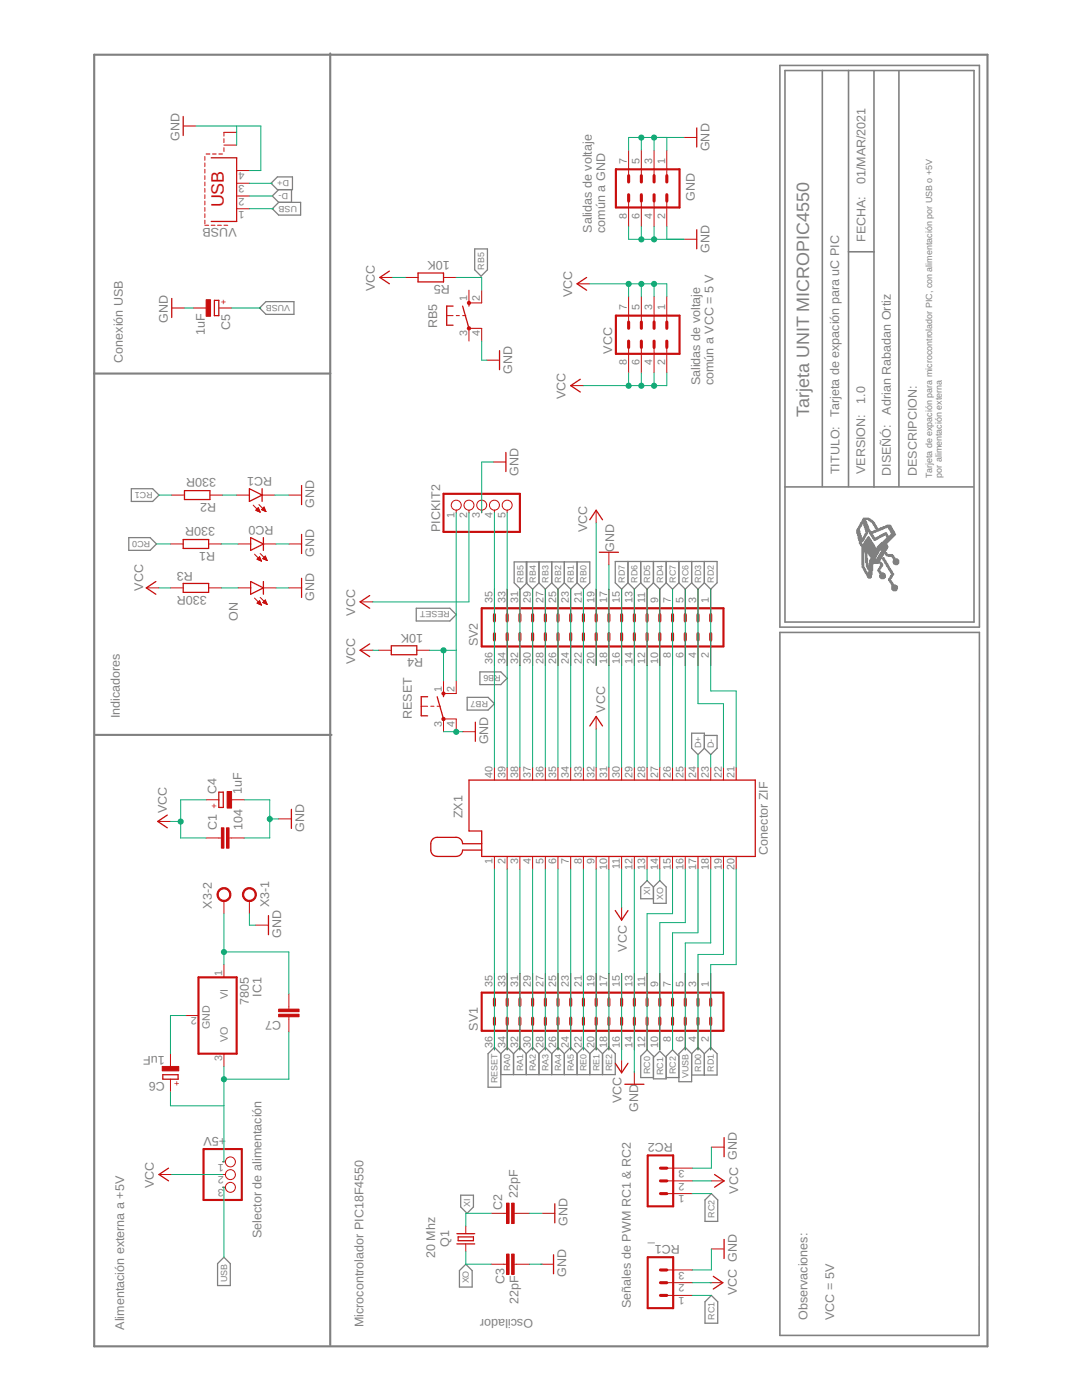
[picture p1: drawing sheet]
<svg xmlns="http://www.w3.org/2000/svg" width="216mm" height="279mm" viewBox="0 0 216 279" stroke-linecap="round" stroke-linejoin="round" font-family="sans-serif">
<defs><g id="words">
<text font-size="3.6" fill="#c90d0c" x="44.7" y="41.4" transform="rotate(-90 44.7 41.4)">USB</text>
<text font-size="3.6" fill="#808080" x="161.4" y="83.2" transform="rotate(-90 161.4 83.2)">Tarjeta UNIT MICROPIC4550</text>
<g font-size="2.5" fill="#808080">
<text x="35.8" y="28.2" transform="rotate(-90 35.8 28.2)">GND</text>
<text x="141.6" y="30.2" transform="rotate(-90 141.6 30.2)">GND</text>
<text x="138.6" y="40.1" transform="rotate(-90 138.6 40.1)">GND</text>
<text x="172.7" y="36.8" transform="rotate(-90 172.7 36.8)">01/MAR/2021</text>
<text x="47.2" y="45.5" transform="rotate(-180 47.2 45.5)">VUSB</text>
<text x="118.1" y="46.5" transform="rotate(-90 118.1 46.5)">Salidas de voltaje</text>
<text x="120.8" y="46.5" transform="rotate(-90 120.8 46.5)">común a GND</text>
<text x="89.8" y="52.1" transform="rotate(-180 89.8 52.1)">10K</text>
<text x="141.6" y="50.5" transform="rotate(-90 141.6 50.5)">GND</text>
<text x="172.7" y="48.3" transform="rotate(-90 172.7 48.3)">FECHA:</text>
<text x="74.8" y="58.1" transform="rotate(-90 74.8 58.1)">VCC</text>
<text x="89.8" y="56.9" transform="rotate(-180 89.8 56.9)">R5</text>
<text x="114.1" y="59.4" transform="rotate(-90 114.1 59.4)">VCC</text>
<text x="33.5" y="64.5" transform="rotate(-90 33.5 64.5)">GND</text>
<text x="45.9" y="65.8" transform="rotate(-90 45.9 65.8)">C5</text>
<text x="87.2" y="65.5" transform="rotate(-90 87.2 65.5)">RB5</text>
<text x="40.9" y="66.9" transform="rotate(-90 40.9 66.9)">1uF</text>
<text x="122.1" y="70.6" transform="rotate(-90 122.1 70.6)">VCC</text>
<text x="24.5" y="72.4" transform="rotate(-90 24.5 72.4)">Conexión USB</text>
<text x="102.2" y="74.6" transform="rotate(-90 102.2 74.6)">GND</text>
<text x="139.7" y="76.9" transform="rotate(-90 139.7 76.9)">Salidas de voltaje</text>
<text x="142.4" y="76.9" transform="rotate(-90 142.4 76.9)">común a VCC = 5 V</text>
<text x="112.9" y="79.7" transform="rotate(-90 112.9 79.7)">VCC</text>
<text x="167.4" y="83.2" transform="rotate(-90 167.4 83.2)">Tarjeta de expación para uC PIC</text>
<text x="172.6" y="80.6" transform="rotate(-90 172.6 80.6)">1.0</text>
<text x="177.8" y="82.7" transform="rotate(-90 177.8 82.7)">Adrian Rabadan Ortiz</text>
<text x="43.2" y="95.5" transform="rotate(-180 43.2 95.5)">330R</text>
<text x="54.3" y="95.2" transform="rotate(-180 54.3 95.2)">RC1</text>
<text x="103.5" y="94.9" transform="rotate(-90 103.5 94.9)">GND</text>
<text x="167.5" y="94.7" transform="rotate(-90 167.5 94.7)">TITULO:</text>
<text x="172.6" y="94.6" transform="rotate(-90 172.6 94.6)">VERSION:</text>
<text x="177.8" y="95" transform="rotate(-90 177.8 95)">DISEÑÓ:</text>
<text x="182.9" y="95" transform="rotate(-90 182.9 95)">DESCRIPCION:</text>
<text x="43.2" y="100.3" transform="rotate(-180 43.2 100.3)">R2</text>
<text x="62.7" y="101.3" transform="rotate(-90 62.7 101.3)">GND</text>
<text x="42.9" y="105.3" transform="rotate(-180 42.9 105.3)">330R</text>
<text x="54.6" y="105" transform="rotate(-180 54.6 105)">RC0</text>
<text x="87.9" y="106.2" transform="rotate(-90 87.9 106.2)">PICKIT2</text>
<text x="117.2" y="106.2" transform="rotate(-90 117.2 106.2)">VCC</text>
<text x="42.9" y="110.1" transform="rotate(-180 42.9 110.1)">R1</text>
<text x="62.7" y="111.1" transform="rotate(-90 62.7 111.1)">GND</text>
<text x="122.5" y="110.2" transform="rotate(-90 122.5 110.2)">GND</text>
<text x="28.6" y="117.9" transform="rotate(-90 28.6 117.9)">VCC</text>
<text x="38.5" y="114.1" transform="rotate(-180 38.5 114.1)">R3</text>
<text x="41.3" y="118.9" transform="rotate(-180 41.3 118.9)">330R</text>
<text x="62.7" y="119.9" transform="rotate(-90 62.7 119.9)">GND</text>
<text x="47.5" y="123.9" transform="rotate(-90 47.5 123.9)">ON</text>
<text x="70.8" y="122.9" transform="rotate(-90 70.8 122.9)">VCC</text>
<text x="84.4" y="126.5" transform="rotate(-180 84.4 126.5)">10K</text>
<text x="84.4" y="131.3" transform="rotate(-180 84.4 131.3)">R4</text>
<text x="95.3" y="129" transform="rotate(-90 95.3 129)">SV2</text>
<text x="70.8" y="132.5" transform="rotate(-90 70.8 132.5)">VCC</text>
<text x="23.9" y="143.3" transform="rotate(-90 23.9 143.3)">Indicadores</text>
<text x="82.1" y="143.5" transform="rotate(-90 82.1 143.5)">RESET</text>
<text x="120.7" y="142.2" transform="rotate(-90 120.7 142.2)">VCC</text>
<text x="97.4" y="148.6" transform="rotate(-90 97.4 148.6)">GND</text>
<text x="43.2" y="158.5" transform="rotate(-90 43.2 158.5)">C4</text>
<text x="48.3" y="158.5" transform="rotate(-90 48.3 158.5)">1uF</text>
<text x="33.3" y="162.3" transform="rotate(-90 33.3 162.3)">VCC</text>
<text x="43.3" y="165.7" transform="rotate(-90 43.3 165.7)">C1</text>
<text x="48.4" y="165.7" transform="rotate(-90 48.4 165.7)">104</text>
<text x="60.7" y="166" transform="rotate(-90 60.7 166)">GND</text>
<text x="92.3" y="163.3" transform="rotate(-90 92.3 163.3)">ZX1</text>
<text x="153.2" y="170.6" transform="rotate(-90 153.2 170.6)">Conector ZIF</text>
<text x="42.3" y="181.3" transform="rotate(-90 42.3 181.3)">X3-2</text>
<text x="53.7" y="181.1" transform="rotate(-90 53.7 181.1)">X3-1</text>
<text x="56.1" y="187.2" transform="rotate(-90 56.1 187.2)">GND</text>
<text x="125.1" y="189.9" transform="rotate(-90 125.1 189.9)">VCC</text>
<text x="49.6" y="200.6" transform="rotate(-90 49.6 200.6)">7805</text>
<text x="52.2" y="198.9" transform="rotate(-90 52.2 198.9)">IC1</text>
<text x="56.1" y="203.8" transform="rotate(-180 56.1 203.8)">C7</text>
<text x="95.3" y="205.7" transform="rotate(-90 95.3 205.7)">SV1</text>
<text x="32.9" y="210.8" transform="rotate(-180 32.9 210.8)">1uF</text>
<text x="32.9" y="215.8" transform="rotate(-180 32.9 215.8)">C6</text>
<text x="124" y="220.1" transform="rotate(-90 124 220.1)">VCC</text>
<text x="127.3" y="222" transform="rotate(-90 127.3 222)">GND</text>
<text x="45.2" y="226.9" transform="rotate(-180 45.2 226.9)">+5V</text>
<text x="134.2" y="228.1" transform="rotate(-180 134.2 228.1)">RC2</text>
<text x="30.7" y="237.1" transform="rotate(-90 30.7 237.1)">VCC</text>
<text x="103.3" y="239.1" transform="rotate(-90 103.3 239.1)">22pF</text>
<text x="147.3" y="238.2" transform="rotate(-90 147.3 238.2)">VCC GND</text>
<text x="100.2" y="241.5" transform="rotate(-90 100.2 241.5)">C2</text>
<text x="113.3" y="244.7" transform="rotate(-90 113.3 244.7)">GND</text>
<text x="52.2" y="247.1" transform="rotate(-90 52.2 247.1)">Selector de alimentación</text>
<text x="86.8" y="251.1" transform="rotate(-90 86.8 251.1)">20 Mhz</text>
<text x="89.6" y="248.8" transform="rotate(-90 89.6 248.8)">Q1</text>
<text x="135.6" y="248.4" transform="rotate(-180 135.6 248.4)">RC1_</text>
<text x="100.7" y="256.3" transform="rotate(-90 100.7 256.3)">C3</text>
<text x="113" y="254.9" transform="rotate(-90 113 254.9)">GND</text>
<text x="103.5" y="260.3" transform="rotate(-90 103.5 260.3)">22pF</text>
<text x="106.4" y="263.2" transform="rotate(-180 106.4 263.2)">Oscilador</text>
<text x="125.8" y="261" transform="rotate(-90 125.8 261)">Señales de PWM RC1 &amp; RC2</text>
<text x="147" y="258.5" transform="rotate(-90 147 258.5)">VCC GND</text>
<text x="161.1" y="263.5" transform="rotate(-90 161.1 263.5)">Observaciones:</text>
<text x="166.5" y="263.5" transform="rotate(-90 166.5 263.5)">VCC = 5V</text>
<text x="24.8" y="265.4" transform="rotate(-90 24.8 265.4)">Alimentación externa a +5V</text>
<text x="72.5" y="264.9" transform="rotate(-90 72.5 264.9)">Microcontrolador PIC18F4550</text>
</g>
<g font-size="2.1" fill="#808080">
<text x="48.8" y="34.4" transform="rotate(-180 48.8 34.4)">4</text>
<text x="125.1" y="32.7" transform="rotate(-90 125.1 32.7)">7</text>
<text x="127.6" y="32.7" transform="rotate(-90 127.6 32.7)">5</text>
<text x="130.2" y="32.7" transform="rotate(-90 130.2 32.7)">3</text>
<text x="132.7" y="32.7" transform="rotate(-90 132.7 32.7)">1</text>
<text x="48.8" y="39.5" transform="rotate(-180 48.8 39.5)">2</text>
<text x="48.8" y="36.9" transform="rotate(-180 48.8 36.9)">3</text>
<text x="48.8" y="42" transform="rotate(-180 48.8 42)">1</text>
<text x="125.1" y="43.7" transform="rotate(-90 125.1 43.7)">8</text>
<text x="127.6" y="43.7" transform="rotate(-90 127.6 43.7)">6</text>
<text x="130.2" y="43.7" transform="rotate(-90 130.2 43.7)">4</text>
<text x="132.7" y="43.7" transform="rotate(-90 132.7 43.7)">2</text>
<text x="93.2" y="60.1" transform="rotate(-90 93.2 60.1)">1</text>
<text x="95.8" y="60.1" transform="rotate(-90 95.8 60.1)">2</text>
<text x="125.1" y="61.9" transform="rotate(-90 125.1 61.9)">7</text>
<text x="127.6" y="61.9" transform="rotate(-90 127.6 61.9)">5</text>
<text x="130.2" y="61.9" transform="rotate(-90 130.2 61.9)">3</text>
<text x="132.7" y="61.9" transform="rotate(-90 132.7 61.9)">1</text>
<text x="93.2" y="67.1" transform="rotate(-90 93.2 67.1)">3</text>
<text x="95.8" y="67.1" transform="rotate(-90 95.8 67.1)">4</text>
<text x="125.1" y="72.9" transform="rotate(-90 125.1 72.9)">8</text>
<text x="127.6" y="72.9" transform="rotate(-90 127.6 72.9)">6</text>
<text x="130.2" y="72.9" transform="rotate(-90 130.2 72.9)">4</text>
<text x="132.7" y="72.9" transform="rotate(-90 132.7 72.9)">2</text>
<text x="90.7" y="103.3" transform="rotate(-90 90.7 103.3)">1</text>
<text x="93.2" y="103.3" transform="rotate(-90 93.2 103.3)">2</text>
<text x="95.8" y="103.3" transform="rotate(-90 95.8 103.3)">3</text>
<text x="98.3" y="103.3" transform="rotate(-90 98.3 103.3)">4</text>
<text x="100.8" y="103.3" transform="rotate(-90 100.8 103.3)">5</text>
<text x="98.3" y="120.3" transform="rotate(-90 98.3 120.3)">35</text>
<text x="100.8" y="120.3" transform="rotate(-90 100.8 120.3)">33</text>
<text x="103.4" y="120.3" transform="rotate(-90 103.4 120.3)">31</text>
<text x="105.9" y="120.3" transform="rotate(-90 105.9 120.3)">29</text>
<text x="108.5" y="120.3" transform="rotate(-90 108.5 120.3)">27</text>
<text x="111" y="120.3" transform="rotate(-90 111 120.3)">25</text>
<text x="113.5" y="120.3" transform="rotate(-90 113.5 120.3)">23</text>
<text x="116.1" y="120.3" transform="rotate(-90 116.1 120.3)">21</text>
<text x="118.6" y="120.3" transform="rotate(-90 118.6 120.3)">19</text>
<text x="121.1" y="120.3" transform="rotate(-90 121.1 120.3)">17</text>
<text x="123.7" y="120.3" transform="rotate(-90 123.7 120.3)">15</text>
<text x="126.2" y="120.3" transform="rotate(-90 126.2 120.3)">13</text>
<text x="128.8" y="120.3" transform="rotate(-90 128.8 120.3)">11</text>
<text x="131.3" y="120.3" transform="rotate(-90 131.3 120.3)">9</text>
<text x="133.8" y="120.3" transform="rotate(-90 133.8 120.3)">7</text>
<text x="136.4" y="120.3" transform="rotate(-90 136.4 120.3)">5</text>
<text x="138.9" y="120.3" transform="rotate(-90 138.9 120.3)">3</text>
<text x="141.5" y="120.3" transform="rotate(-90 141.5 120.3)">1</text>
<text x="133.8" y="131.3" transform="rotate(-90 133.8 131.3)">8</text>
<text x="136.4" y="131.3" transform="rotate(-90 136.4 131.3)">6</text>
<text x="138.9" y="131.3" transform="rotate(-90 138.9 131.3)">4</text>
<text x="141.5" y="131.3" transform="rotate(-90 141.5 131.3)">2</text>
<text x="98.3" y="132.5" transform="rotate(-90 98.3 132.5)">36</text>
<text x="100.8" y="132.5" transform="rotate(-90 100.8 132.5)">34</text>
<text x="103.4" y="132.5" transform="rotate(-90 103.4 132.5)">32</text>
<text x="105.9" y="132.5" transform="rotate(-90 105.9 132.5)">30</text>
<text x="108.5" y="132.5" transform="rotate(-90 108.5 132.5)">28</text>
<text x="111" y="132.5" transform="rotate(-90 111 132.5)">26</text>
<text x="113.5" y="132.5" transform="rotate(-90 113.5 132.5)">24</text>
<text x="116.1" y="132.5" transform="rotate(-90 116.1 132.5)">22</text>
<text x="118.6" y="132.5" transform="rotate(-90 118.6 132.5)">20</text>
<text x="121.1" y="132.5" transform="rotate(-90 121.1 132.5)">18</text>
<text x="123.7" y="132.5" transform="rotate(-90 123.7 132.5)">16</text>
<text x="126.2" y="132.5" transform="rotate(-90 126.2 132.5)">14</text>
<text x="128.8" y="132.5" transform="rotate(-90 128.8 132.5)">12</text>
<text x="131.3" y="132.5" transform="rotate(-90 131.3 132.5)">10</text>
<text x="88.1" y="138.1" transform="rotate(-90 88.1 138.1)">1</text>
<text x="90.7" y="138.1" transform="rotate(-90 90.7 138.1)">2</text>
<text x="88.1" y="145" transform="rotate(-90 88.1 145)">3</text>
<text x="90.7" y="145" transform="rotate(-90 90.7 145)">4</text>
<text x="98.3" y="155.3" transform="rotate(-90 98.3 155.3)">40</text>
<text x="100.8" y="155.3" transform="rotate(-90 100.8 155.3)">39</text>
<text x="103.4" y="155.3" transform="rotate(-90 103.4 155.3)">38</text>
<text x="105.9" y="155.3" transform="rotate(-90 105.9 155.3)">37</text>
<text x="108.5" y="155.3" transform="rotate(-90 108.5 155.3)">36</text>
<text x="111" y="155.3" transform="rotate(-90 111 155.3)">35</text>
<text x="113.5" y="155.3" transform="rotate(-90 113.5 155.3)">34</text>
<text x="116.1" y="155.3" transform="rotate(-90 116.1 155.3)">33</text>
<text x="118.6" y="155.3" transform="rotate(-90 118.6 155.3)">32</text>
<text x="121.1" y="155.3" transform="rotate(-90 121.1 155.3)">31</text>
<text x="123.7" y="155.3" transform="rotate(-90 123.7 155.3)">30</text>
<text x="126.2" y="155.3" transform="rotate(-90 126.2 155.3)">29</text>
<text x="128.8" y="155.3" transform="rotate(-90 128.8 155.3)">28</text>
<text x="131.3" y="155.3" transform="rotate(-90 131.3 155.3)">27</text>
<text x="133.8" y="155.3" transform="rotate(-90 133.8 155.3)">26</text>
<text x="136.4" y="155.3" transform="rotate(-90 136.4 155.3)">25</text>
<text x="138.9" y="155.3" transform="rotate(-90 138.9 155.3)">24</text>
<text x="141.5" y="155.3" transform="rotate(-90 141.5 155.3)">23</text>
<text x="144" y="155.3" transform="rotate(-90 144 155.3)">22</text>
<text x="146.5" y="155.3" transform="rotate(-90 146.5 155.3)">21</text>
<text x="98.3" y="172.5" transform="rotate(-90 98.3 172.5)">1</text>
<text x="100.8" y="172.5" transform="rotate(-90 100.8 172.5)">2</text>
<text x="103.4" y="172.5" transform="rotate(-90 103.4 172.5)">3</text>
<text x="105.9" y="172.5" transform="rotate(-90 105.9 172.5)">4</text>
<text x="108.5" y="172.5" transform="rotate(-90 108.5 172.5)">5</text>
<text x="111" y="172.5" transform="rotate(-90 111 172.5)">6</text>
<text x="113.5" y="172.5" transform="rotate(-90 113.5 172.5)">7</text>
<text x="116.1" y="172.5" transform="rotate(-90 116.1 172.5)">8</text>
<text x="118.6" y="172.5" transform="rotate(-90 118.6 172.5)">9</text>
<text x="121.1" y="173.6" transform="rotate(-90 121.1 173.6)">10</text>
<text x="123.7" y="173.5" transform="rotate(-90 123.7 173.5)">11</text>
<text x="126.2" y="173.6" transform="rotate(-90 126.2 173.6)">12</text>
<text x="128.8" y="173.6" transform="rotate(-90 128.8 173.6)">13</text>
<text x="131.3" y="173.6" transform="rotate(-90 131.3 173.6)">14</text>
<text x="133.8" y="173.6" transform="rotate(-90 133.8 173.6)">15</text>
<text x="136.4" y="173.6" transform="rotate(-90 136.4 173.6)">16</text>
<text x="138.9" y="173.6" transform="rotate(-90 138.9 173.6)">17</text>
<text x="141.5" y="173.6" transform="rotate(-90 141.5 173.6)">18</text>
<text x="144" y="173.6" transform="rotate(-90 144 173.6)">19</text>
<text x="146.5" y="173.6" transform="rotate(-90 146.5 173.6)">20</text>
<text x="44.3" y="194.7" transform="rotate(-90 44.3 194.7)">1</text>
<text x="98.3" y="197" transform="rotate(-90 98.3 197)">35</text>
<text x="100.8" y="197" transform="rotate(-90 100.8 197)">33</text>
<text x="103.4" y="197" transform="rotate(-90 103.4 197)">31</text>
<text x="105.9" y="197" transform="rotate(-90 105.9 197)">29</text>
<text x="108.5" y="197" transform="rotate(-90 108.5 197)">27</text>
<text x="111" y="197" transform="rotate(-90 111 197)">25</text>
<text x="113.5" y="197" transform="rotate(-90 113.5 197)">23</text>
<text x="116.1" y="197" transform="rotate(-90 116.1 197)">21</text>
<text x="118.6" y="197" transform="rotate(-90 118.6 197)">19</text>
<text x="121.1" y="197" transform="rotate(-90 121.1 197)">17</text>
<text x="123.7" y="197" transform="rotate(-90 123.7 197)">15</text>
<text x="126.2" y="197" transform="rotate(-90 126.2 197)">13</text>
<text x="128.8" y="197" transform="rotate(-90 128.8 197)">11</text>
<text x="131.3" y="197" transform="rotate(-90 131.3 197)">9</text>
<text x="133.8" y="197" transform="rotate(-90 133.8 197)">7</text>
<text x="136.4" y="197" transform="rotate(-90 136.4 197)">5</text>
<text x="138.9" y="197" transform="rotate(-90 138.9 197)">3</text>
<text x="141.5" y="197" transform="rotate(-90 141.5 197)">1</text>
<text x="39.3" y="203" transform="rotate(-180 39.3 203)">2</text>
<text x="45.5" y="199.4" transform="rotate(-90 45.5 199.4)">VI</text>
<text x="41.9" y="205.4" transform="rotate(-90 41.9 205.4)">GND</text>
<text x="45.5" y="207.9" transform="rotate(-90 45.5 207.9)">VO</text>
<text x="98.3" y="209.1" transform="rotate(-90 98.3 209.1)">36</text>
<text x="100.8" y="209.1" transform="rotate(-90 100.8 209.1)">34</text>
<text x="103.4" y="209.1" transform="rotate(-90 103.4 209.1)">32</text>
<text x="105.9" y="209.1" transform="rotate(-90 105.9 209.1)">30</text>
<text x="108.5" y="209.1" transform="rotate(-90 108.5 209.1)">28</text>
<text x="111" y="209.1" transform="rotate(-90 111 209.1)">26</text>
<text x="113.5" y="209.1" transform="rotate(-90 113.5 209.1)">24</text>
<text x="116.1" y="209.1" transform="rotate(-90 116.1 209.1)">22</text>
<text x="118.6" y="209.1" transform="rotate(-90 118.6 209.1)">20</text>
<text x="121.1" y="209.1" transform="rotate(-90 121.1 209.1)">18</text>
<text x="123.7" y="209.1" transform="rotate(-90 123.7 209.1)">16</text>
<text x="126.2" y="209.1" transform="rotate(-90 126.2 209.1)">14</text>
<text x="128.8" y="209.1" transform="rotate(-90 128.8 209.1)">12</text>
<text x="131.3" y="209.1" transform="rotate(-90 131.3 209.1)">10</text>
<text x="133.8" y="208" transform="rotate(-90 133.8 208)">8</text>
<text x="136.4" y="208" transform="rotate(-90 136.4 208)">6</text>
<text x="138.9" y="208" transform="rotate(-90 138.9 208)">4</text>
<text x="141.5" y="208" transform="rotate(-90 141.5 208)">2</text>
<text x="44.3" y="211.8" transform="rotate(-90 44.3 211.8)">3</text>
<text x="44.6" y="232.2" transform="rotate(-180 44.6 232.2)">1</text>
<text x="136.6" y="233.5" transform="rotate(-180 136.6 233.5)">3</text>
<text x="44.6" y="234.8" transform="rotate(-180 44.6 234.8)">2</text>
<text x="44.6" y="237.3" transform="rotate(-180 44.6 237.3)">3</text>
<text x="136.6" y="238.6" transform="rotate(-180 136.6 238.6)">1</text>
<text x="136.6" y="236" transform="rotate(-180 136.6 236)">2</text>
<text x="136.6" y="256.3" transform="rotate(-180 136.6 256.3)">2</text>
<text x="136.6" y="253.8" transform="rotate(-180 136.6 253.8)">3</text>
<text x="136.6" y="258.9" transform="rotate(-180 136.6 258.9)">1</text>
</g>
<g font-size="1.8" fill="#808080">
<text x="57.7" y="35.9" transform="rotate(-180 57.7 35.9)">D+</text>
<text x="57.5" y="38.5" transform="rotate(-180 57.5 38.5)">D-</text>
<text x="59.3" y="41" transform="rotate(-180 59.3 41)">USB</text>
<text x="96.6" y="53.8" transform="rotate(-90 96.6 53.8)">RB5</text>
<text x="57.9" y="60.8" transform="rotate(-180 57.9 60.8)">VUSB</text>
<text x="186" y="95.4" transform="rotate(-90 186 95.4)">Tarjeta de expación para microcontrolador PIC, con alimentación por USB o +5V</text>
<text x="187.9" y="95.4" transform="rotate(-90 187.9 95.4)">por alimentación externa</text>
<text x="30.5" y="98.2" transform="rotate(-180 30.5 98.2)">RC1</text>
<text x="30" y="107.9" transform="rotate(-180 30 107.9)">RC0</text>
<text x="104.5" y="116.3" transform="rotate(-90 104.5 116.3)">RB5</text>
<text x="106.9" y="116.3" transform="rotate(-90 106.9 116.3)">RB4</text>
<text x="109.4" y="116.3" transform="rotate(-90 109.4 116.3)">RB3</text>
<text x="112" y="116.3" transform="rotate(-90 112 116.3)">RB2</text>
<text x="114.5" y="116.3" transform="rotate(-90 114.5 116.3)">RB1</text>
<text x="117.1" y="116.3" transform="rotate(-90 117.1 116.3)">RB0</text>
<text x="124.7" y="116.3" transform="rotate(-90 124.7 116.3)">RD7</text>
<text x="127.2" y="116.3" transform="rotate(-90 127.2 116.3)">RD6</text>
<text x="129.8" y="116.3" transform="rotate(-90 129.8 116.3)">RD5</text>
<text x="132.3" y="116.3" transform="rotate(-90 132.3 116.3)">RD4</text>
<text x="134.8" y="116.3" transform="rotate(-90 134.8 116.3)">RC7</text>
<text x="137.4" y="116.3" transform="rotate(-90 137.4 116.3)">RC6</text>
<text x="139.9" y="116.3" transform="rotate(-90 139.9 116.3)">RD3</text>
<text x="142.5" y="116.3" transform="rotate(-90 142.5 116.3)">RD2</text>
<text x="89.8" y="122" transform="rotate(-180 89.8 122)">RESET</text>
<text x="98.6" y="134.7" transform="rotate(-180 98.6 134.7)">B6</text>
<text x="99.9" y="134.7" transform="rotate(-180 99.9 134.7)">R</text>
<text x="97.4" y="139.8" transform="rotate(-180 97.4 139.8)">RB7</text>
<text x="139.9" y="149.3" transform="rotate(-90 139.9 149.3)">D+</text>
<text x="142.5" y="149.3" transform="rotate(-90 142.5 149.3)">D-</text>
<text x="129.8" y="178.7" transform="rotate(-90 129.8 178.7)">XI</text>
<text x="132.3" y="179.6" transform="rotate(-90 132.3 179.6)">XO</text>
<text x="101.8" y="213.8" transform="rotate(-90 101.8 213.8)">RA0</text>
<text x="104.4" y="213.8" transform="rotate(-90 104.4 213.8)">RA1</text>
<text x="106.9" y="213.8" transform="rotate(-90 106.9 213.8)">RA2</text>
<text x="109.4" y="213.8" transform="rotate(-90 109.4 213.8)">RA3</text>
<text x="112" y="213.8" transform="rotate(-90 112 213.8)">RA4</text>
<text x="114.5" y="213.8" transform="rotate(-90 114.5 213.8)">RA5</text>
<text x="117.1" y="213.8" transform="rotate(-90 117.1 213.8)">RE0</text>
<text x="119.6" y="213.8" transform="rotate(-90 119.6 213.8)">RE1</text>
<text x="122.1" y="213.8" transform="rotate(-90 122.1 213.8)">RE2</text>
<text x="129.8" y="214.4" transform="rotate(-90 129.8 214.4)">RC0</text>
<text x="132.3" y="214.6" transform="rotate(-90 132.3 214.6)">RC1</text>
<text x="134.8" y="214.4" transform="rotate(-90 134.8 214.4)">RC2</text>
<text x="137.4" y="215.1" transform="rotate(-90 137.4 215.1)">VUSB</text>
<text x="139.9" y="213.9" transform="rotate(-90 139.9 213.9)">RD0</text>
<text x="142.5" y="213.9" transform="rotate(-90 142.5 213.9)">RD1</text>
<text x="99.3" y="216.2" transform="rotate(-90 99.3 216.2)">RESET</text>
<text x="93.8" y="240.9" transform="rotate(-90 93.8 240.9)">XI</text>
<text x="142.6" y="243.1" transform="rotate(-90 142.6 243.1)">RC2</text>
<text x="45.3" y="255.8" transform="rotate(-90 45.3 255.8)">USB</text>
<text x="93.6" y="256.1" transform="rotate(-90 93.6 256.1)">XO</text>
<text x="142.6" y="263.4" transform="rotate(-90 142.6 263.4)">RC1</text>
</g>
<g font-size="1.8" fill="#c90d0c">
<text x="45.1" y="59.6" transform="rotate(-180 45.1 59.6)">+</text>
<text x="43.3" y="160.2" transform="rotate(-180 43.3 160.2)">+</text>
<text x="35.9" y="216.8" transform="rotate(-90 35.9 216.8)">+</text>
</g>
</g></defs>
<path d="M155.6 13.1h39.8v112.1h-39.8zM156.6 14.1h37.8v110h-37.8zM164.1 14.1v83M169.3 14.1v83M174.5 14.1l-.1 83.1M179.4 14.2v82.9M169.3 50.2h5.1M156.6 97.2h37.6M155.6 126.2h39.8v140.3h-39.8z" fill="none" stroke="#808080" stroke-width=".32"/>
<path d="M18.8 10.9h178.2v257.8h-178.2zM65.9 10.7v257.7M18.8 74.5h47.1M19 146.7h47.1" fill="none" stroke="#808080" stroke-width=".42"/>
<g fill="#808080" stroke="#808080" stroke-width=".2">
<path d="M179.2 111.8h.1v.6h-.1z"/>
<path d="M179.1 111.7h.1v.9h-.1z"/>
<path d="M179 117h.1v.5h-.1z"/>
<path d="M179 111.5h.1v1.2h-.1z"/>
<path d="M178.8 116.9h.2v.9h-.2z"/>
<path d="M178.8 111.5h.2v1.2h-.2z"/>
<path d="M178.7 116.9h.1v1h-.1z"/>
<path d="M178.7 111.5h.1v1.2h-.1z"/>
<path d="M178.6 116.8h.1v1.1h-.1z"/>
<path d="M178.6 111.5h.1v1.2h-.1z"/>
<path d="M178.6 106.6l.1 .1z"/>
<path d="M178.5 116.8h.1v1.1h-.1z"/>
<path d="M178.5 111.3h.1v1.3h-.1z"/>
<path d="M178.5 106.3h.1v.5h-.1z"/>
<path d="M178.3 116.8h.2v1.1h-.2z"/>
<path d="M178.3 111.2h.2v1.4h-.2z"/>
<path d="M178.3 106.1h.2v.9h-.2z"/>
<path d="M178.2 116.6h.1v1.3h-.1z"/>
<path d="M178.2 114.5h.1v.2h-.1z"/>
<path d="M178.2 111.9h.1v.4h-.1z"/>
<path d="M178.2 110.9h.1v.6h-.1z"/>
<path d="M178.2 105.8h.1v1.3h-.1z"/>
<path d="M178.1 116.4h.1v1.4h-.1z"/>
<path d="M178.1 114.3h.1v.6h-.1z"/>
<path d="M178.1 110.8h.1v.5h-.1z"/>
<path d="M178.1 105.7h.1v1.5h-.1z"/>
<path d="M177.9 117h.2v.6h-.2z"/>
<path d="M177.9 116.2h.2v.7h-.2z"/>
<path d="M177.9 114.1h.2v1h-.2z"/>
<path d="M177.9 110.7h.2v.5h-.2z"/>
<path d="M177.9 105.5h.2v1.9h-.2z"/>
<path d="M177.8 116h.1v.6h-.1z"/>
<path d="M177.8 114.7h.1v.7h-.1z"/>
<path d="M177.8 113.8h.1v.7h-.1z"/>
<path d="M177.8 110.7h.1v.3h-.1z"/>
<path d="M177.8 106.6h.1v.9h-.1z"/>
<path d="M177.8 105.2h.1v1.3h-.1z"/>
<path d="M177.7 115.9h.1v.5h-.1z"/>
<path d="M177.7 114.9h.1v.6h-.1z"/>
<path d="M177.7 113.7h.1v.6h-.1z"/>
<path d="M177.7 110.7h.1v.3h-.1z"/>
<path d="M177.7 106.7h.1v.9h-.1z"/>
<path d="M177.7 104.9h.1v1.3h-.1z"/>
<path d="M177.6 115.1h.1v1.1h-.1z"/>
<path d="M177.6 113.5h.1v.6h-.1z"/>
<path d="M177.6 110.7h.1v.3h-.1z"/>
<path d="M177.6 106.8h.1v.9h-.1z"/>
<path d="M177.6 104.8h.1v1.2h-.1z"/>
<path d="M177.4 115.4h.2v.6h-.2z"/>
<path d="M177.4 113.3h.2v.5h-.2z"/>
<path d="M177.4 110.7h.2v.3h-.2z"/>
<path d="M177.4 107h.2v.9h-.2z"/>
<path d="M177.4 104.8h.2v.9h-.2z"/>
<path d="M177.3 115.5h.1v.4h-.1z"/>
<path d="M177.3 113.1h.1v.6h-.1z"/>
<path d="M177.3 110.7h.1v.3h-.1z"/>
<path d="M177.3 107.1h.1v.9h-.1z"/>
<path d="M177.3 104.8h.1v.8h-.1z"/>
<path d="M177.2 112.8h.1v.7h-.1z"/>
<path d="M177.2 110.7h.1v.3h-.1z"/>
<path d="M177.2 107h.1v1.1h-.1z"/>
<path d="M177.2 104.8h.1v.5h-.1z"/>
<path d="M177.1 112.6h.1v.6h-.1z"/>
<path d="M177.1 110.7h.1v.2h-.1z"/>
<path d="M177.1 109h.1v.3h-.1z"/>
<path d="M177.1 106.8h.1v1.4h-.1z"/>
<path d="M177.1 104.8h.1v.4h-.1z"/>
<path d="M176.9 112.4h.2v.7h-.2z"/>
<path d="M176.9 110.5h.2v.4h-.2z"/>
<path d="M176.9 108.8h.2v.7h-.2z"/>
<path d="M176.9 107.4h.2v1h-.2z"/>
<path d="M176.9 106.6h.2v.6h-.2z"/>
<path d="M176.9 104.8h.2v.4h-.2z"/>
<path d="M176.8 112.2h.1v.6h-.1z"/>
<path d="M176.8 110.3h.1v.6h-.1z"/>
<path d="M176.8 107.5h.1v2.3h-.1z"/>
<path d="M176.8 106.3h.1v.7h-.1z"/>
<path d="M176.8 104.9h.1v.4h-.1z"/>
<path d="M176.7 111.9h.1v.7h-.1z"/>
<path d="M176.7 110.3h.1v.4h-.1z"/>
<path d="M176.7 107.6h.1v2.3h-.1z"/>
<path d="M176.7 106.3h.1v.4h-.1z"/>
<path d="M176.7 104.9h.1v.4h-.1z"/>
<path d="M176.6 114.7h.1v.5h-.1z"/>
<path d="M176.6 111.8h.1v.6h-.1z"/>
<path d="M176.6 110.4l.1 .1z"/>
<path d="M176.6 107.7h.1v2.5h-.1z"/>
<path d="M176.6 106.3h.1v.4h-.1z"/>
<path d="M176.6 105.1h.1v.2h-.1z"/>
<path d="M176.4 114.5h.2v.9h-.2z"/>
<path d="M176.4 111.5h.2v.7h-.2z"/>
<path d="M176.4 107.9h.2v2.4h-.2z"/>
<path d="M176.4 106.5h.2v.3h-.2z"/>
<path d="M176.4 105.1h.2v.4h-.2z"/>
<path d="M176.3 114.5h.1v1h-.1z"/>
<path d="M176.3 111.3h.1v.6h-.1z"/>
<path d="M176.3 108h.1v2.5h-.1z"/>
<path d="M176.3 106.5h.1v.3h-.1z"/>
<path d="M176.3 105.1h.1v.4h-.1z"/>
<path d="M176.2 114.3h.1v1.2h-.1z"/>
<path d="M176.2 111.3h.1v.5h-.1z"/>
<path d="M176.2 108.1h.1v2.7h-.1z"/>
<path d="M176.2 106.6h.1v.4h-.1z"/>
<path d="M176.2 105.2h.1v.4h-.1z"/>
<path d="M176 114.3h.2v1.2h-.2z"/>
<path d="M176 112.7l.2 .1z"/>
<path d="M176 111.4l.2 .1z"/>
<path d="M176 108.2h.2v2.7h-.2z"/>
<path d="M176 106.6h.2v.4h-.2z"/>
<path d="M176 105.2h.2v.4h-.2z"/>
<path d="M175.9 114.3h.1v1.2h-.1z"/>
<path d="M175.9 112.4h.1v.7h-.1z"/>
<path d="M175.9 109.9h.1v1.3h-.1z"/>
<path d="M175.9 108.2h.1v1.6h-.1z"/>
<path d="M175.9 106.7h.1v.4h-.1z"/>
<path d="M175.9 105.3h.1v.4h-.1z"/>
<path d="M175.8 114.3h.1v1.2h-.1z"/>
<path d="M175.8 112.3h.1v.9h-.1z"/>
<path d="M175.8 110.2h.1v1.2h-.1z"/>
<path d="M175.8 108.4h.1v1.4h-.1z"/>
<path d="M175.8 106.7h.1v.4h-.1z"/>
<path d="M175.8 105.3h.1v.4h-.1z"/>
<path d="M175.7 114.1h.1v1.3h-.1z"/>
<path d="M175.7 112.8h.1v.7h-.1z"/>
<path d="M175.7 112.2h.1v.5h-.1z"/>
<path d="M175.7 110.3h.1v1.2h-.1z"/>
<path d="M175.7 108.5h.1v1.3h-.1z"/>
<path d="M175.7 106.8h.1v.4h-.1z"/>
<path d="M175.7 105.3h.1v.4h-.1z"/>
<path d="M175.5 114.7h.2v.5h-.2z"/>
<path d="M175.5 114h.2v.5h-.2z"/>
<path d="M175.5 113.1h.2v.5h-.2z"/>
<path d="M175.5 112.2h.2v.2h-.2z"/>
<path d="M175.5 110.5h.2v1.3h-.2z"/>
<path d="M175.5 108.6h.2v1.2h-.2z"/>
<path d="M175.5 106.8h.2v.4h-.2z"/>
<path d="M175.5 105.5h.2v.3h-.2z"/>
<path d="M175.4 113.3h.1v1h-.1z"/>
<path d="M175.4 110.8h.1v1.3h-.1z"/>
<path d="M175.4 108.8h.1v1.1h-.1z"/>
<path d="M175.4 107h.1v.4h-.1z"/>
<path d="M175.4 105.5h.1v.3h-.1z"/>
<path d="M175.3 113.5h.1v.6h-.1z"/>
<path d="M175.3 110.9h.1v1.3h-.1z"/>
<path d="M175.3 108.9h.1v1.3h-.1z"/>
<path d="M175.3 107.1h.1v.3h-.1z"/>
<path d="M175.3 105.6h.1v.4h-.1z"/>
<path d="M175.2 113.7h.1v.3h-.1z"/>
<path d="M175.2 111.2h.1v1.2h-.1z"/>
<path d="M175.2 109h.1v1.4h-.1z"/>
<path d="M175.2 107.1h.1v.4h-.1z"/>
<path d="M175.2 105.6h.1v.4h-.1z"/>
<path d="M175 111.3h.2v1.1h-.2z"/>
<path d="M175 109.1h.2v1.6h-.2z"/>
<path d="M175 107.2h.2v.4h-.2z"/>
<path d="M175 105.5h.2v.5h-.2z"/>
<path d="M174.9 111.5h.1v.9h-.1z"/>
<path d="M174.9 109.4h.1v1.4h-.1z"/>
<path d="M174.9 107.2h.1v.4h-.1z"/>
<path d="M174.9 105.2h.1v.9h-.1z"/>
<path d="M174.8 111.7h.1v.7h-.1z"/>
<path d="M174.8 109.6h.1v1.4h-.1z"/>
<path d="M174.8 107.4h.1v.3h-.1z"/>
<path d="M174.8 105.8h.1v.3h-.1z"/>
<path d="M174.8 104.9h.1v.7h-.1z"/>
<path d="M174.6 111.7h.2v.7h-.2z"/>
<path d="M174.6 109.4h.2v1.9h-.2z"/>
<path d="M174.6 107.4h.2v.3h-.2z"/>
<path d="M174.6 105.8h.2v.4h-.2z"/>
<path d="M174.6 104.8h.2v.7h-.2z"/>
<path d="M174.5 111.7h.1v.7h-.1z"/>
<path d="M174.5 109.1h.1v2.4h-.1z"/>
<path d="M174.5 107.5h.1v.4h-.1z"/>
<path d="M174.5 105.8h.1v.4h-.1z"/>
<path d="M174.5 104.6h.1v.6h-.1z"/>
<path d="M174.4 108.9h.1v3.5h-.1z"/>
<path d="M174.4 107.2h.1v.7h-.1z"/>
<path d="M174.4 106h.1v.2h-.1z"/>
<path d="M174.4 104.3h.1v.6h-.1z"/>
<path d="M174.3 108.6h.1v3.8h-.1z"/>
<path d="M174.3 107.1h.1v.5h-.1z"/>
<path d="M174.3 106h.1v.3h-.1z"/>
<path d="M174.3 104.2h.1v.6h-.1z"/>
<path d="M174.1 108.5h.2v4.1h-.2z"/>
<path d="M174.1 106.8h.2v.7h-.2z"/>
<path d="M174.1 106.1h.2v.2h-.2z"/>
<path d="M174.1 104.1h.2v.5h-.2z"/>
<path d="M174 108.2h.1v5.6h-.1z"/>
<path d="M174 106.7h.1v.5h-.1z"/>
<path d="M174 106.1h.1v.4h-.1z"/>
<path d="M174 103.9h.1v.4h-.1z"/>
<path d="M173.9 108.1h.1v6.6h-.1z"/>
<path d="M173.9 106.1h.1v1h-.1z"/>
<path d="M173.9 103.8h.1v.4h-.1z"/>
<path d="M173.8 111.4h.1v3.8h-.1z"/>
<path d="M173.8 107.9h.1v3.3h-.1z"/>
<path d="M173.8 106.2h.1v.6h-.1z"/>
<path d="M173.8 103.8h.1v.4h-.1z"/>
<path d="M173.6 111.7h.2v3.7h-.2z"/>
<path d="M173.6 107.6h.2v3.6h-.2z"/>
<path d="M173.6 106.1h.2v.6h-.2z"/>
<path d="M173.6 103.7h.2v.4h-.2z"/>
<path d="M173.5 111.8h.1v3.6h-.1z"/>
<path d="M173.5 107.5h.1v3.4h-.1z"/>
<path d="M173.5 105.8h.1v.7h-.1z"/>
<path d="M173.5 103.5h.1v.4h-.1z"/>
<path d="M173.4 112.4h.1v3h-.1z"/>
<path d="M173.4 107.2h.1v3.6h-.1z"/>
<path d="M173.4 105.7h.1v.5h-.1z"/>
<path d="M173.4 103.5h.1v.4h-.1z"/>
<path d="M173.2 114.2h.2v1.2h-.2z"/>
<path d="M173.2 113.1h.2v.6h-.2z"/>
<path d="M173.2 107.1h.2v3.4h-.2z"/>
<path d="M173.2 105.3h.2v.8h-.2z"/>
<path d="M173.2 103.4h.2v.4h-.2z"/>
<path d="M173.1 114.6h.1v.6h-.1z"/>
<path d="M173.1 112.8h.1v.8h-.1z"/>
<path d="M173.1 107.2h.1v3.2h-.1z"/>
<path d="M173.1 104.9h.1v.9h-.1z"/>
<path d="M173.1 103.4h.1v.3h-.1z"/>
<path d="M173 114.3h.1v.7h-.1z"/>
<path d="M173 111.4h.1v1.9h-.1z"/>
<path d="M173 107.4h.1v2.8h-.1z"/>
<path d="M173 104.7h.1v1.8h-.1z"/>
<path d="M173 103.4h.1v.3h-.1z"/>
<path d="M172.9 114.1h.1v.6h-.1z"/>
<path d="M172.9 107.6h.1v5.5h-.1z"/>
<path d="M172.9 104.3h.1v2.4h-.1z"/>
<path d="M172.9 103.4h.1v.3h-.1z"/>
<path d="M172.7 114h.2v.5h-.2z"/>
<path d="M172.7 107.7h.2v4.6h-.2z"/>
<path d="M172.7 106.3h.2v.5h-.2z"/>
<path d="M172.7 104.1h.2v2h-.2z"/>
<path d="M172.7 103.4h.2v.3h-.2z"/>
<path d="M172.6 113.6h.1v.7h-.1z"/>
<path d="M172.6 108h.1v2.4h-.1z"/>
<path d="M172.6 106.5h.1v.6h-.1z"/>
<path d="M172.6 103.4h.1v2.3h-.1z"/>
<path d="M172.5 113.5h.1v.6h-.1z"/>
<path d="M172.5 108.1h.1v2.1h-.1z"/>
<path d="M172.5 106.7h.1v.7h-.1z"/>
<path d="M172.5 103.4h.1v1.9h-.1z"/>
<path d="M172.4 113.2h.1v.6h-.1z"/>
<path d="M172.4 108.4h.1v1.5h-.1z"/>
<path d="M172.4 107h.1v.6h-.1z"/>
<path d="M172.4 103.4h.1v1.5h-.1z"/>
<path d="M172.2 110h.2v3.6h-.2z"/>
<path d="M172.2 108.6h.2v1.2h-.2z"/>
<path d="M172.2 107.2h.2v.7h-.2z"/>
<path d="M172.2 103.4h.2v1h-.2z"/>
<path d="M172.1 108.9h.1v4.4h-.1z"/>
<path d="M172.1 107.4h.1v.6h-.1z"/>
<path d="M172.1 103.7h.1v.6h-.1z"/>
<path d="M172 113.1l.1 .1z"/>
<path d="M172 108.6h.1v4.2h-.1z"/>
<path d="M172 107.6h.1v.5h-.1z"/>
<path d="M172 103.9h.1v.7h-.1z"/>
<path d="M171.9 108.5h.1v.5h-.1z"/>
<path d="M171.9 107.4h.1v.7h-.1z"/>
<path d="M171.9 104.2h.1v.6h-.1z"/>
<path d="M171.7 106.8h.2v2.1h-.2z"/>
<path d="M171.7 104.3h.2v.8h-.2z"/>
<path d="M171.6 106.5h.1v2.1h-.1z"/>
<path d="M171.6 104.6h.1v.6h-.1z"/>
<path d="M171.5 106h.1v2.5h-.1z"/>
<path d="M171.5 104.8h.1v.7h-.1z"/>
<path d="M171.3 105.1h.2v2.8h-.2z"/>
<path d="M171.2 105.3h.1v2.2h-.1z"/>
<path d="M171.1 105.5h.1v1.3h-.1z"/>
<path d="M171 105.7h.1v.8h-.1z"/>
</g>
<g fill="none" stroke="#808080" stroke-width=".25">
<path d="M54.1 36.6l1.3-1.3h3v2.5h-3zM55.6 37.8l-1.3 1.3 1.3 1.3M58.2 37.8v2.6M55.6 40.4h4.4v2.5h-4.4l-1.3-1.2zM94.7 49.7h2.6v4.1l-1.3 1.3-1.3-1.3zM51.8 61.5l1.3-1.3h5.6v2.5h-5.6zM26.2 97.5h4.3l1.2 1.3-1.2 1.3h-4.3zM25.7 107.3h4.3l1.2 1.3-1.2 1.2h-4.3zM105 112.1v4.2l1.3 1.3 1.2-1.3M105.1 112.1v4.2l-1.2 1.3-1.3-1.3v-4.2h15.1v4.2l-1.3 1.3-1.3-1.3M107.5 112.1v4.2M107.5 116.3l1.3 1.3 1.3-1.3"/>
<path d="M110.1 116.3l1.2 1.3 1.3-1.3M110.1 112.1v4.2M112.6 112.1v4.2M112.6 116.3l1.3 1.3 1.2-1.3M115.1 112.1v4.2M125.3 116.3l-1.3 1.3-1.2-1.3v-4.2h20.3v4.2l-1.3 1.3-1.3-1.3M125.3 116.3l1.3 1.3 1.2-1.3M125.3 112.1v4.2M127.8 112.1v4.2M127.8 116.3l1.3 1.3 1.3-1.3M130.4 112.1v4.2M130.4 116.3l1.3 1.3 1.2-1.3"/>
<path d="M132.9 116.3l1.3 1.3 1.3-1.3M132.9 112.1v4.2M135.5 112.1v4.2M135.5 116.3l1.2 1.3 1.3-1.3M138 116.3l1.3 1.3 1.2-1.3M138 112.1v4.2M140.5 112.1v4.2M83.1 121.4h6.7l1.2 1.3-1.2 1.2h-6.7zM93.2 139.2h4.2l1.3 1.2-1.3 1.3h-4.2zM95.8 134.1h4.1l1.3 1.3-1.3 1.2h-4.1zM138 146.3h2.5v3l-1.2 1.3-1.3-1.3zM140.5 146.8h2.6v2.5l-1.3 1.3-1.3-1.3"/>
<path d="M130.4 177l1.3-1.3 1.2 1.3v3.3h-2.5zM130.4 177l-1.3-1.3-1.3 1.3v2.4h2.6M97.4 210.3l1.3-1.3 1.2 1.3v6.7h-2.5zM99.9 210.3l1.3-1.3 1.3 1.3M102.5 210.3l1.2-1.3 1.3 1.3M102.5 210.3v4.2M105 210.3v4.2M105 210.3l1.3-1.3 1.2 1.3M107.5 210.3v4.2M107.5 210.3l1.3-1.3 1.3 1.3M110.1 210.3v4.2M110.1 210.3l1.2-1.3 1.3 1.3"/>
<path d="M112.6 210.3v4.2M112.6 210.3l1.3-1.3 1.2 1.3M115.1 210.3v4.2M115.1 210.3l1.3-1.3 1.3 1.3M117.7 210.3v4.2M117.7 210.3l1.3-1.3 1.2 1.3M120.2 210.3l1.3-1.3 1.3 1.3v4.2h-22.9M120.2 210.3v4.2M130.4 211.1l1.3-1.3 1.2 1.3M132.9 215.1h2.6M135.5 210.8l-1.3-1.3-1.3 1.3v4.5h-2.5v-4.5l-1.3-1.3-1.3 1.3v4.3h2.6M135.5 210.3l1.2-1.3 1.3 1.3v5.6h-2.5z"/>
<path d="M138 210.3l1.3-1.3 1.2 1.3M140.5 210.3v4.2M140.5 210.3l1.3-1.3 1.3 1.3v4.2h-5.1M91.9 238.5h2.6v2.4l-1.3 1.2-1.3-1.2zM141.9 238.2l1.3 1.3v4.3h-2.5v-4.3zM44.7 250.9l1.3 1.3v4.4h-2.6v-4.4zM92.9 252.3l1.3 1.3v3.3h-2.5v-3.3zM140.7 259.8l1.2-1.3 1.3 1.3v4.3h-2.5z"/>
</g>
<g fill="none" stroke="#c90d0c" stroke-width=".25">
<path d="M36.6 23.2v3.9M42.1 31.5h5.1v12.7h-5.1M139 25.5v3.8M34.3 59.6v3.8M42.8 59.9h.9v3.1h-.9zM77.7 54.1l-1.9 1.3 1.9 1.2M83.4 54.5h5.1v1.8h-5.1zM117.1 55.4l-2 1.2 2 1.3M139 45.8v3.9M90.4 61.1h-1.3v3.8h1.3M92.3 61.1l1.3 4.4M93.6 60.5v.6"/>
<path d="M99.7 70v3.8M115.8 75.7l-1.9 1.3 1.9 1.2M36.8 97.9h5.1v1.8h-5.1zM49.8 97.5l2.5 1.3-2.5 1.3zM52.3 97.5v2.6M60.2 96.9v3.8M100.9 90.3v3.8M31.1 116.1l-1.9 1.2 1.9 1.3M36.6 107.7h5v1.8h-5zM36.6 116.4h5v1.8h-5zM50 116.1l2.6 1.2-2.6 1.3zM50 107.3l2.6 1.3-2.6 1.2z"/>
<path d="M52.6 107.3v2.5M52.6 116.1v2.5M60.2 106.7v3.8M60.2 115.4v3.8M73.8 118.9l-1.9 1.2 1.9 1.3M117.7 103.7l1.3-1.9 1.2 1.9M119.6 110.2h3.8M73.8 128.5l-1.9 1.3 1.9 1.2M78.1 128.9h5.1v1.8h-5.1zM85.3 139h-1.2v3.9h1.2M87.2 139l1.3 4.5M88.5 138.4v.6"/>
<path d="M43.7 158.1h.9v3h-.9zM93.6 155.7h57.1v15.2h-54.6v-5.1h-2.5zM94.8 144.1v3.8M117.7 144.9l1.3-1.9 1.2 1.9M33.4 162.7l-1.9 1.2 1.9 1.3M58.1 161.5v3.8M96.1 168.4h-3.8l-.3-.8-.7-.5h-4.4l-.7 .5a2.38 2.38 0 0 0-.2 2.1l.1 .5 .3 .4 .8 .3h3.8l.8-.3 .4-.4 .1-.5h3.8M53.6 182.7v3.8M122.8 181.7l1.2 1.9 1.3-1.9M32.5 214.5h3v.9h-3zM122.8 212.2l1.2 1.9 1.3-1.9M124.7 216.4h3.8"/>
<path d="M33.6 233.1l-1.9 1.3 1.9 1.3M142.6 234.4l1.9 1.3-1.9 1.2M144.5 227v3.8M91.2 248.2h3.5M91.2 246.2h3.5M91.4 246.8h3.1v.8h-3.1zM110.4 250.4v3.8M110.7 240.2v3.9M142.3 254.7l1.9 1.3-1.9 1.3M144.5 247.4v3.8"/>
</g>
<g fill="none" stroke="#c90d0c" stroke-width=".2">
<path d="M36.6 25.1h2.5M40.9 31.2v.8M40.9 32.5v.8M40.9 33.8v.7M40.9 35.1v.7M40.9 36.3v.8M40.9 37.6v.8M40.9 38.9v.7M41.1 30.7h.8M42.4 30.7h.8M43.7 30.7h.7M44.7 27.7v.7"/>
<path d="M44.7 29.5v.7M44.7 29h2.5M47.2 26.4h-2.5v.8M47.2 39.1h2.6M47.2 36.6h2.6M47.2 34h2.6M125.4 30v5.1M128 30v5.1M130.5 30v5.1M133.1 30v5.1M136.5 27.4h2.5M40.9 40.1v.8"/>
<path d="M40.9 41.4v.8M40.9 42.7v.7M40.9 43.9v.8M40.9 45h.7M42.1 45h.8M43.4 45h.8M44.7 45h.7M47.2 41.7h2.6M75.8 55.4h2.5M80.9 55.4h2.5M88.5 55.4h2.5M93.6 57.9v2.6h2.5v-2.6"/>
<path d="M115.1 56.6h2.6M125.4 40.1v5.1M125.4 59.2v5.1M128 40.1v5.1M128 59.2v5.1M130.5 40.1v5.1M130.5 59.2v5.1M133.1 40.1v5.1M133.1 59.2v5.1M136.5 47.8h2.5M34.3 61.5h2.5M38.6 61.5h2.5"/>
<path d="M43.7 61.5h2.5M89.1 63h1.3M91 63h.7M92.3 63h.6M93.6 68.1v-2.6h2.5v2.6M97.1 71.9h2.6M113.9 77h2.5M125.4 69.3v5.1M128 69.3v5.1M130.5 69.3v5.1M133.1 69.3v5.1M34.3 98.8h2.5"/>
<path d="M41.9 98.8h2.5M47.2 98.8h2.6M52.3 98.8h2.5M57.6 98.8h2.6M98.4 92.2h2.5M29.2 117.3h2.5M34 108.6h2.6M34 117.3h2.6M41.6 108.6h2.6M41.6 117.3h2.6M47.5 108.6h2.5M47.5 117.3h2.5"/>
<path d="M50.5 100.8l1.4 1.4M50.8 119.4l1.4 1.4M50.8 110.6l1.4 1.4M51.1 101.8v.1M51.2 101.6v.3M51.3 111.6l.5-.5 .4 .9zM51.4 101.5v.5M51.4 111.5v.2M51.5 101.4v.6M51.5 111.4v.3M51.5 101.3l.4 .9-.9-.4zM51.6 101.5v.6"/>
<path d="M51.6 111.3v.5M51.7 100.7l1.4 1.4M51.7 101.7v.4M51.7 111.2v.6M51.7 120v.6M51.8 102v.2M51.8 111.2v.7M51.8 120v.6M51.9 119.2l1.4 1.4M51.9 110.5l1.4 1.4M52 111.5v.4M52.1 111.8v.2"/>
<path d="M52.2 101.7l.9 .4M52.2 101.7h.1M52.3 101.6v.2M52.4 111.5l.9 .4M52.5 101.5v.3M52.5 111.5h.1M52.6 108.6h2.5M52.6 117.3h2.5M52.6 101.3v.6M52.6 111.4v.1M52.7 101.2v.7M52.7 111.2v.4"/>
<path d="M52.7 120v.4M52.7 101.2l-.5 .5M52.7 101.2l.4 .9M52.8 101.5v.5M52.8 111.1v.6M52.8 119.9v.5M52.9 101.8v.2M52.9 111v.7M52.9 119.8v.7M52.9 111l-.5 .5M52.9 111l.4 .9M53 102v.1"/>
<path d="M53 111.2v.6M53 120v.5M53.2 111.5v.3M53.3 111.8v.1M57.6 108.6h2.6M57.6 117.3h2.6M91 101.8v.5M93.6 101.8v.5M96.1 101.8v.5M98.7 101.8v.5M98.7 117.6v5.1M101.2 101.8v.5"/>
<path d="M101.2 117.6v5.1M103.7 117.6v5.1M106.3 117.6v5.1M108.8 117.6v5.1M111.3 117.6v5.1M113.9 117.6v5.1M116.4 117.6v5.1M119 101.8v2.6M119 117.6v5.1M121.5 110.2v2.6M121.5 117.6v5.1M124 117.6v5.1"/>
<path d="M126.6 117.6v5.1M129.1 117.6v5.1M131.7 117.6v5.1M134.2 117.6v5.1M136.7 117.6v5.1M139.3 117.6v5.1M141.8 117.6v5.1M51.3 120.4l.5-.5 .4 .9zM51.4 120.3v.1M51.5 120.2v.3M51.6 120.1v.4M52 120.3v.4"/>
<path d="M52.1 120.5v.2M52.4 120.2l.9 .4M52.4 120.2l.5-.5 .4 .9M52.5 120.2v.1M52.6 120.1v.2M53.2 120.3v.3M53.3 120.6h.1M71.9 129.8h2.5M71.9 120.1h2.5M75.5 129.8h2.6M83.2 129.8h2.5M88.5 135.9v2.5h2.5v-2.5"/>
<path d="M98.7 127.7v5.1M101.2 127.7v5.1M103.7 127.7v5.1M106.3 127.7v5.1M108.8 127.7v5.1M111.3 127.7v5.1M113.9 127.7v5.1M116.4 127.7v5.1M119 127.7v5.1M121.5 127.7v5.1M124 127.7v5.1M126.6 127.7v5.1"/>
<path d="M129.1 127.7v5.1M131.7 127.7v5.1M134.2 127.7v5.1M136.7 127.7v5.1M139.3 127.7v5.1M141.8 127.7v5.1M41.1 159.6h2.6M46.2 159.6h2.5M84.1 140.9h1.2M86 140.9h.6M87.2 140.9h.7M88.5 146v-2.5h2.5v2.5"/>
<path d="M92.3 146h2.5M98.7 153.1v2.6M101.2 153.1v2.6M103.7 153.1v2.6M106.3 153.1v2.6M108.8 153.1v2.6M111.3 153.1v2.6M113.9 153.1v2.6M116.4 153.1v2.6M119 143v2.5M119 153.1v2.6M121.5 153.1v2.6"/>
<path d="M124 153.1v2.6M126.6 153.1v2.6M129.1 153.1v2.6M131.7 153.1v2.6M134.2 153.1v2.6M136.7 153.1v2.6M139.3 153.1v2.6M141.8 153.1v2.6M144.4 153.1v2.6M146.9 153.1v2.6M31.5 163.9h2.5M41.1 167.2h3.1"/>
<path d="M44.7 179.8v2.6M45.7 167.2h3M49.8 179.8v2.6M55.6 163.4h2.5M98.7 170.9v2.6M101.2 170.9v2.6M103.7 170.9v2.6M106.3 170.9v2.6M108.8 170.9v2.6M111.3 170.9v2.6M113.9 170.9v2.6M116.4 170.9v2.6"/>
<path d="M119 170.9v2.6M121.5 170.9v2.6M124 170.9v2.6M126.6 170.9v2.6M129.1 170.9v2.6M131.7 170.9v2.6M134.2 170.9v2.6M136.7 170.9v2.6M139.3 170.9v2.6M141.8 170.9v2.6M144.4 170.9v2.6M146.9 170.9v2.6"/>
<path d="M44.7 192.5v2.6M51 184.6h2.6M57.6 198.4v3M98.7 194.3v5.1M101.2 194.3v5.1M103.7 194.3v5.1M106.3 194.3v5.1M108.8 194.3v5.1M111.3 194.3v5.1M113.9 194.3v5.1M116.4 194.3v5.1M119 194.3v5.1"/>
<path d="M121.5 194.3v5.1M124 181.1v2.5M124 194.3v5.1M126.6 194.3v5.1M129.1 194.3v5.1M131.7 194.3v5.1M134.2 194.3v5.1M136.7 194.3v5.1M139.3 194.3v5.1M141.8 194.3v5.1M34 210.3v2.5M34 215.4v2.5"/>
<path d="M37.1 202.7h2.5M44.7 210.3v2.5M57.6 202.9v3.1M98.7 204.4v5.1M101.2 204.4v5.1M103.7 204.4v5.1M106.3 204.4v5.1M108.8 204.4v5.1M111.3 204.4v5.1M113.9 204.4v5.1M116.4 204.4v5.1M119 204.4v5.1"/>
<path d="M121.5 204.4v5.1M124 204.4v5.1M124 211.6v2.5M126.6 204.4v5.1M126.6 213.8v2.6M129.1 204.4v5.1M131.7 204.4v5.1M134.2 204.4v5.1M136.7 204.4v5.1M139.3 204.4v5.1M141.8 204.4v5.1M31.7 234.4h2.6"/>
<path d="M44.4 231.9h.6M44.4 234.4h.6M44.4 236.9h.6M133.1 238.2h5M133.1 235.7h5M133.1 233.1h5M141.9 235.7h2.6M141.9 228.9h2.6M92.9 244.7v1.5M92.9 248.2v1.6M98 242.1h3.1M98 252.3h3.1"/>
<path d="M102.6 242.1h3M102.6 252.3h3M107.9 252.3h2.5M108.2 242.1h2.5M133.1 258.5h5M133.1 256h5M133.1 253.4h5M141.7 256h2.5M141.9 249.3h2.6"/>
<circle cx="91" cy="100.8" r=".99"/>
<circle cx="93.6" cy="100.8" r=".99"/>
<circle cx="96.1" cy="100.8" r=".99"/>
<circle cx="98.7" cy="100.8" r=".99"/>
<circle cx="101.2" cy="100.8" r=".99"/>
<circle cx="46" cy="237" r=".99"/>
<circle cx="46" cy="231.9" r=".99"/>
<circle cx="46" cy="234.4" r=".99"/>
</g>
<path d="M122.9 33.8h12.7v7.6h-12.7zM122.9 63h12.7v7.6h-12.7zM88.5 98.6h15.2v7.6h-15.2zM96.1 121.4h48.3v7.6h-48.3zM39.6 195.1h7.6v15.2h-7.6zM96.1 198.1h48.3v7.6h-48.3zM40.6 229.3h7.6v10.2h-7.6zM129.2 230.6h5.1v10.1h-5.1zM129.2 250.9h5.1v10.2h-5.1z" fill="none" stroke="#c90d0c" stroke-width=".42"/>
<g fill="none" stroke="#c90d0c" stroke-width=".61">
<path d="M125.4 35.1v1.2M125.4 38.9v1.2M128 35.1v1.2M128 38.9v1.2M130.5 35.1v1.2M130.5 38.9v1.2M133.1 35.1v1.2M133.1 38.9v1.2M125.4 64.3v1.2M125.4 68.1v1.2M128 64.3v1.2M128 68.1v1.2"/>
<path d="M130.5 64.3v1.2M130.5 68.1v1.2M133.1 64.3v1.2M133.1 68.1v1.2M98.7 122.7v1.2M98.7 126.5v1.2M101.2 122.7v1.2M101.2 126.5v1.2M103.7 122.7v1.2M103.7 126.5v1.2M106.3 122.7v1.2M106.3 126.5v1.2"/>
<path d="M108.8 122.7v1.2M108.8 126.5v1.2M111.3 122.7v1.2M111.3 126.5v1.2M113.9 122.7v1.2M113.9 126.5v1.2M116.4 122.7v1.2M116.4 126.5v1.2M119 122.7v1.2M119 126.5v1.2M121.5 122.7v1.2M121.5 126.5v1.2"/>
<path d="M124 122.7v1.2M124 126.5v1.2M126.6 122.7v1.2M126.6 126.5v1.2M129.1 122.7v1.2M129.1 126.5v1.2M131.7 122.7v1.2M131.7 126.5v1.2M134.2 122.7v1.2M134.2 126.5v1.2M136.7 122.7v1.2M136.7 126.5v1.2"/>
<path d="M139.3 122.7v1.2M139.3 126.5v1.2M141.8 122.7v1.2M141.8 126.5v1.2M98.7 199.4v1.2M101.2 199.4v1.2M103.7 199.4v1.2M106.3 199.4v1.2M108.8 199.4v1.2M111.3 199.4v1.2M113.9 199.4v1.2M116.4 199.4v1.2"/>
<path d="M119 199.4v1.2M121.5 199.4v1.2M124 199.4v1.2M126.6 199.4v1.2M129.1 199.4v1.2M131.7 199.4v1.2M134.2 199.4v1.2M136.7 199.4v1.2M139.3 199.4v1.2M141.8 199.4v1.2M98.7 203.2v1.2M101.2 203.2v1.2"/>
<path d="M103.7 203.2v1.2M106.3 203.2v1.2M108.8 203.2v1.2M111.3 203.2v1.2M113.9 203.2v1.2M116.4 203.2v1.2M119 203.2v1.2M121.5 203.2v1.2M124 203.2v1.2M126.6 203.2v1.2M129.1 203.2v1.2M131.7 203.2v1.2"/>
<path d="M134.2 203.2v1.2M136.7 203.2v1.2M139.3 203.2v1.2M141.8 203.2v1.2M131.8 233.1h1.3M131.8 235.7h1.3M131.8 238.2h1.3M131.8 253.4h1.3M131.8 256h1.3M131.8 258.5h1.3"/>
</g>
<g fill="#c90d0c" stroke="#c90d0c" stroke-width=".2">
<path d="M44.2 165.2h.5v4.1h-.5z"/>
<path d="M45.2 165.2h.5v4.1h-.5z"/>
<path d="M102.1 240.1h.5v4.1h-.5z"/>
<path d="M101.1 240.1h.5v4.1h-.5z"/>
<path d="M102.1 250.3h.5v4h-.5z"/>
<path d="M101.1 250.3h.5v4h-.5z"/>
<path d="M45.3 158h.9v3.3h-.9z"/>
<path d="M41.1 59.8h.9v3.3h-.9z"/>
<path d="M32.4 212.8h3.3v.9h-3.3z"/>
<path d="M55.6 202.4h4.1v.5h-4.1z"/>
<path d="M55.6 201.4h4.1v.5h-4.1z"/>
</g>
<g fill="#c90d0c" stroke="#c90d0c" stroke-width=".2">
<path d="M48.9 177.4a1.4 1.4 0 0 1 2.2 .7 1.4 1.4 0 0 1-1.3 1.8v-.2a1.15 1.15 0 0 1-1.1-1.6 1.15 1.15 0 0 1 1.9-.3 1.15 1.15 0 0 1-.5 1.8l-.3 .1v.2a1.41 1.41 0 0 1-1.4-.9 1.41 1.41 0 0 1 .5-1.6z" fill-rule="evenodd"/>
<path d="M43.6 177.7a1.4 1.4 0 0 1 2.3 .2 1.4 1.4 0 0 1-1.2 2v-.2a1.15 1.15 0 0 1-1.1-1.6 1.15 1.15 0 0 1 1.9-.3 1.15 1.15 0 0 1-.5 1.8l-.3 .1v.2a1.41 1.41 0 0 1-1.3-.8 1.41 1.41 0 0 1 .2-1.4z" fill-rule="evenodd"/>
<circle cx="88.5" cy="143.5" r=".33"/>
<circle cx="88.5" cy="138.4" r=".33"/>
<circle cx="93.6" cy="65.5" r=".33"/>
<circle cx="93.6" cy="60.4" r=".33"/>
</g>
<g fill="none" stroke="#0dab76" stroke-width=".2">
<path d="M39.1 25.1h12.9v8.9h-2.2M47.2 25.1v3.9M49.8 36.6h4.5M49.8 39.1h4.5M128 27.4v2.6M130.5 27.4v2.6M133.1 27.4v2.6M136.5 27.4h-11.1v2.6M49.8 41.7h4.8M78.3 55.4h2.6M91 55.4h5.1v2.5M117.7 56.6h15.4v2.6"/>
<path d="M125.4 45.2v2.6h11.1M125.4 56.6v2.6M128 45.2v2.6M128 56.6v2.6M130.5 45.2v2.6M130.5 56.6v2.6M133.1 45.2v2.6M36.8 61.5h1.8M46.2 61.5h5.8M96.1 68.1v3.8h1M125.4 74.4v2.6M128 74.4v2.6"/>
<path d="M130.5 74.4v2.6M133.1 74.4v2.6h-16.7M31.7 98.8h2.6M44.4 98.8h2.8M54.8 98.8h2.8M98.4 92.2h-2.3v10.1M31.2 108.6h2.8M31.7 117.3h2.3M44.2 108.6h3.3M44.2 117.3h3.3M55.1 108.6h2.5M55.1 117.3h2.5"/>
<path d="M91 102.3v33.6M93.6 102.3v17.8h-19.2M98.7 102.3v50.8M101.2 102.3v50.8M103.7 117.6v35.5M106.3 117.6v35.5M108.8 117.6v35.5M111.3 117.6v35.5M113.9 117.6v35.5M116.4 117.6v35.5M119 104.4v28.4M121.5 112.8v40.3"/>
<path d="M124 117.6v35.5M126.6 117.6v35.5M129.1 117.6v35.5M131.7 117.6v35.5M134.2 117.6v35.5M136.7 117.6v35.5M139.3 117.6v22.8h5.1v12.7M141.8 117.6v20.3h5.1v15.2M74.4 129.8h1.1M85.7 129.8h5.3M88.5 129.8v6.1M41.1 159.6h-5.1v7.6h5.1"/>
<path d="M48.7 159.6h5.1v7.6h-5.1M88.5 146h3.8M119 145.5v7.6M139.3 150.6v2.5M141.8 150.6v2.5M34 163.9h2M53.8 163.4h1.8M98.7 173.5v36M101.2 173.5v36M103.7 173.5v36M106.3 173.5v36M108.8 173.5v36"/>
<path d="M111.3 173.5v36M113.9 173.5v36M116.4 173.5v36M119 173.5v36M121.5 173.5v36M124 173.5v7.6M126.6 173.5v40.6M129.1 173.5v2.2M131.7 173.5v2.2M134.2 173.5v8.9h-5.1v27.1M136.7 173.5v10.6h-5v25.4M139.3 173.5v12.7h-5.1v23.3"/>
<path d="M141.8 173.5v14.7h-5.1v21.3M144.4 173.5v17h-5.1v19M146.9 173.5v19h-5.1v17M44.7 182.4v10.1M44.7 190h12.9v8.4M49.8 182.4v2.2h1.2M124 194.3v17.3M34 217.9v2.8h10.7M37.1 202.7h-3.1v7.6M44.7 212.8v19.1h-.3M57.6 206v9.4h-12.9M34.3 234.4h10.1"/>
<path d="M44.4 236.9h.3v14M138.1 238.2h3.8M138.1 235.7h3.8M141.9 228.9v4.2h-3.8M92.9 249.8v2.5h5.1M98 242.1h-5.1v2.6M105.6 252.3h2.6M105.6 242.1h2.6M138.1 258.5h3.8M138.1 256h3.8M141.9 249.3v4.1h-3.8"/>
</g>
<g fill="#0dab76" stroke="#0dab76" stroke-width=".2">
<circle cx="88.5" cy="129.8" r=".51"/>
<circle cx="36" cy="164" r=".51"/>
<circle cx="128" cy="56.7" r=".51"/>
<circle cx="130.5" cy="56.7" r=".51"/>
<circle cx="125.4" cy="56.7" r=".51"/>
<circle cx="128" cy="77" r=".51"/>
<circle cx="130.5" cy="77" r=".51"/>
<circle cx="125.4" cy="77" r=".51"/>
<circle cx="91" cy="146" r=".51"/>
<circle cx="53.8" cy="163.4" r=".51"/>
<circle cx="128" cy="27.5" r=".51"/>
<circle cx="130.5" cy="27.5" r=".51"/>
<circle cx="130.5" cy="47.8" r=".51"/>
<circle cx="128" cy="47.8" r=".51"/>
<circle cx="44.7" cy="190" r=".51"/>
<circle cx="44.7" cy="215.4" r=".51"/>
</g>
<use href="#words"/>
</svg>
